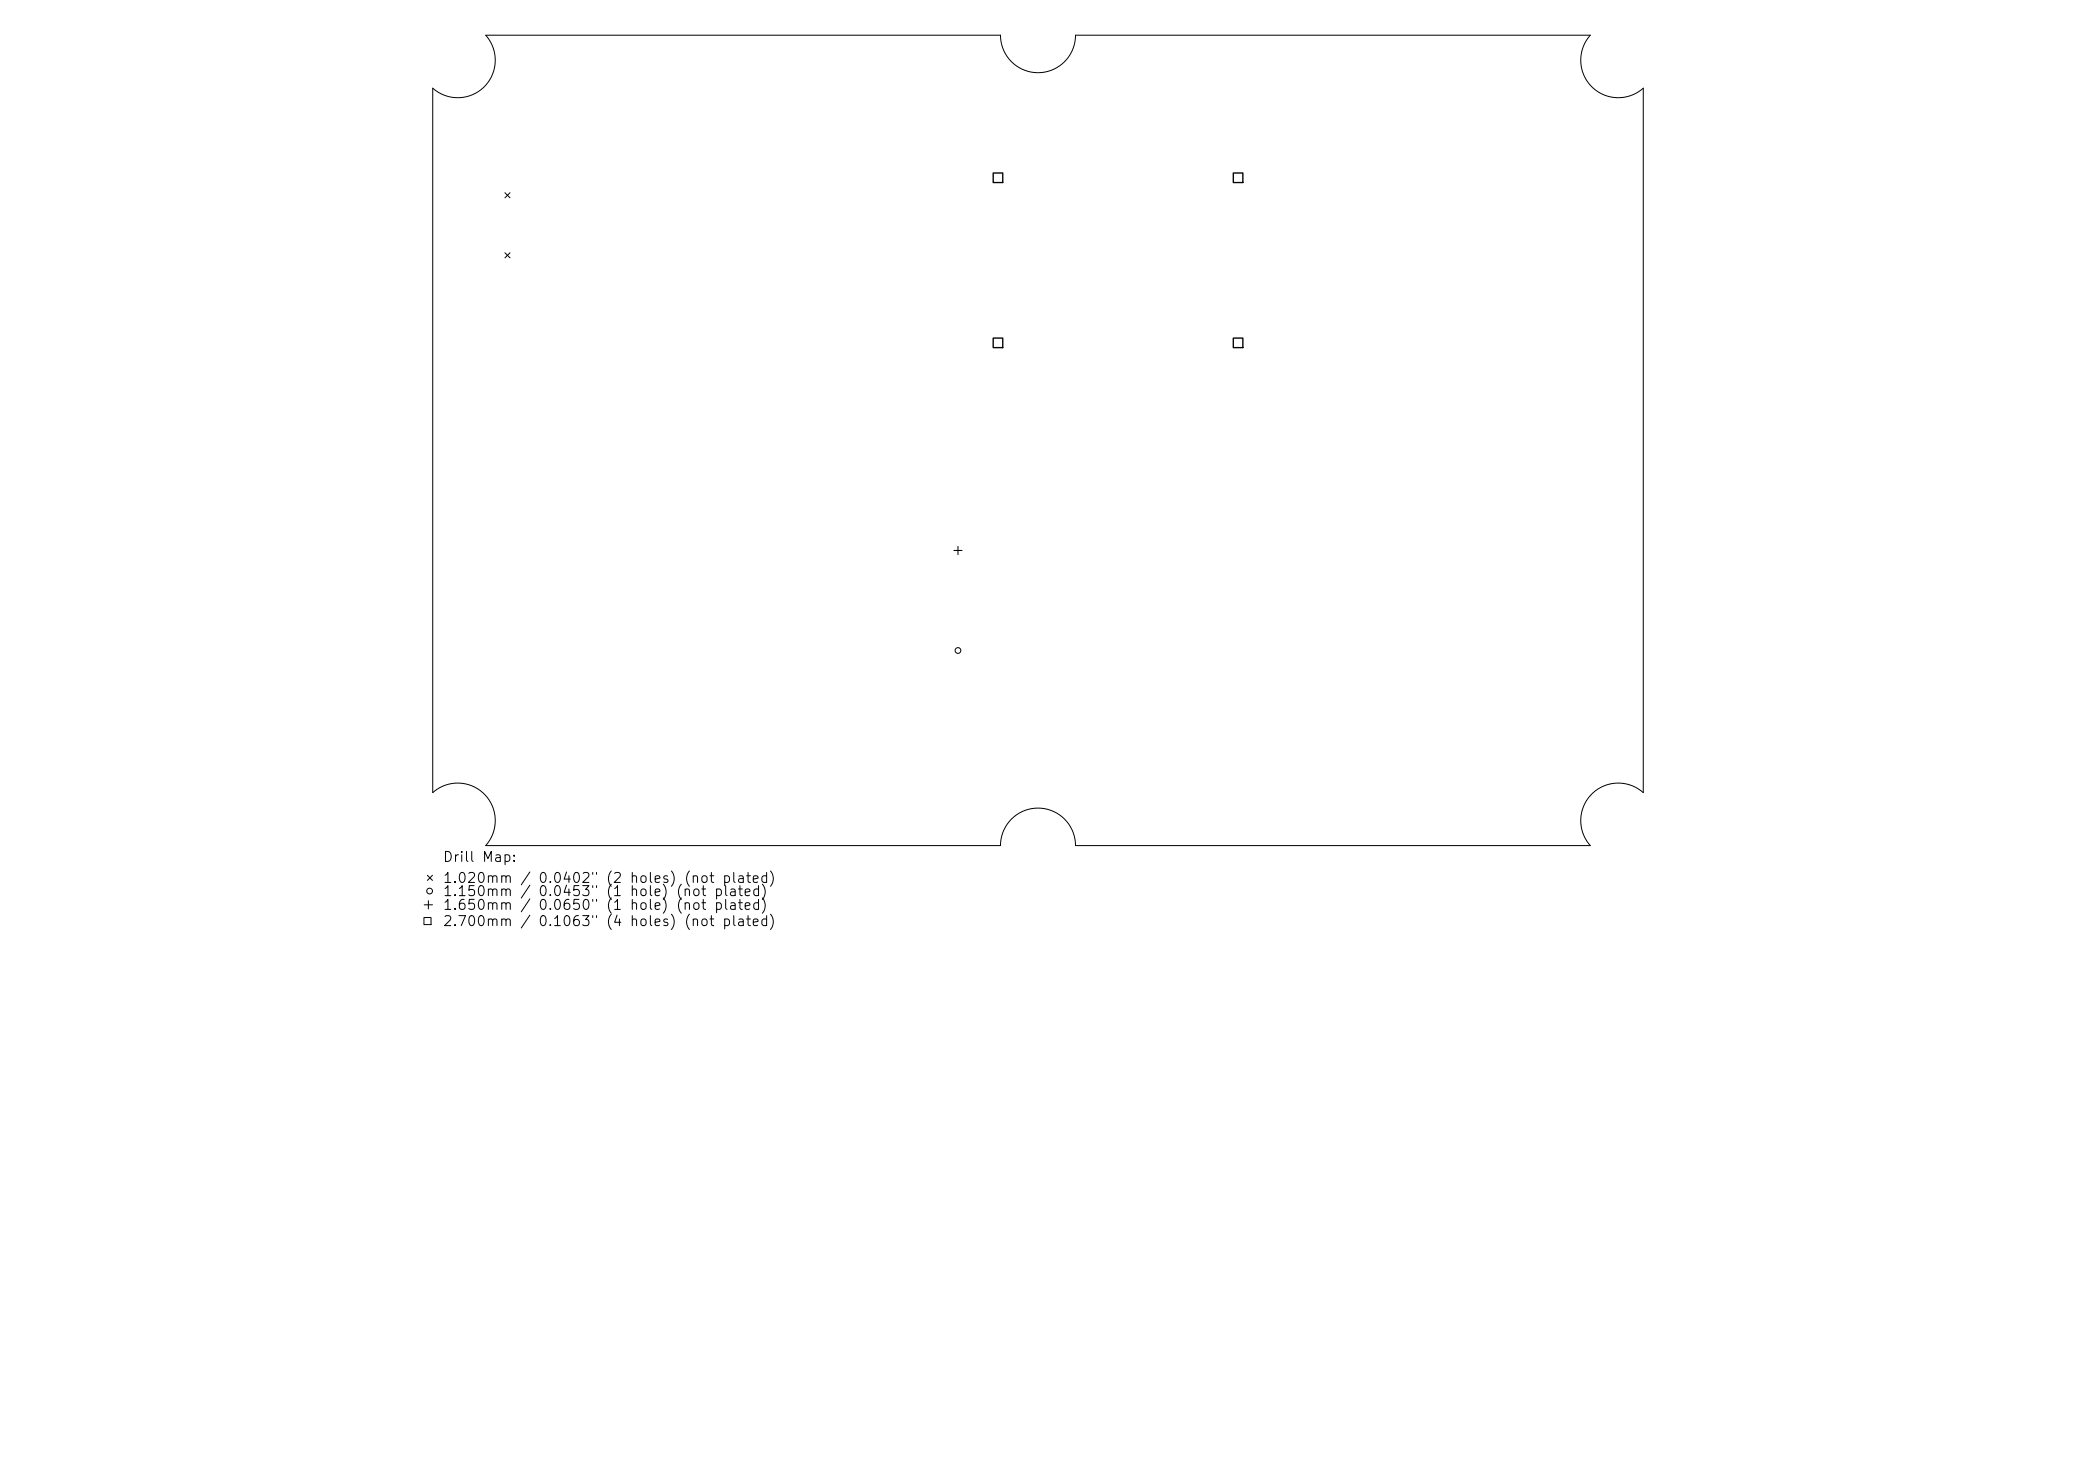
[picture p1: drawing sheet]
<svg xmlns="http://www.w3.org/2000/svg" width="297mm" height="210mm" viewBox="0 0 297 210" stroke-linecap="round" stroke-linejoin="round" font-family="sans-serif">
<defs><g id="words">
<g font-size="1.4">
<text x="63.3" y="123.7">Drill Map:</text>
<text x="63.3" y="126.7">1.020mm / 0.0402&quot; (2 holes) (not plated)</text>
<text x="63.3" y="128.6">1.150mm / 0.0453&quot; (1 hole) (not plated)</text>
<text x="63.3" y="130.5">1.650mm / 0.0650&quot; (1 hole) (not plated)</text>
<text x="63.3" y="132.9">2.700mm / 0.1063&quot; (4 holes) (not plated)</text>
</g>
</g></defs>
<g fill="none" stroke="#000" stroke-width=".14">
<path d="M61.9 12.6a5.4 5.4 0 0 0 7.4-.2 5.4 5.4 0 0 0 .2-7.4h73.6a5.4 5.4 0 0 0 5.4 5.4 5.4 5.4 0 0 0 5.4-5.4h73.6a5.4 5.4 0 0 0 .2 7.4 5.4 5.4 0 0 0 7.4 .2v100.8a5.4 5.4 0 0 0-7.4 .2 5.4 5.4 0 0 0-.2 7.4h-73.6a5.4 5.4 0 0 0-5.4-5.4 5.4 5.4 0 0 0-5.4 5.4h-73.6a5.4 5.4 0 0 0-.2-7.4 5.4 5.4 0 0 0-7.4-.2zM72.2 27.6l.8 .7M72.2 36.2l.8 .7M73 27.6l-.8 .7M73 36.2l-.8 .7M136.5 78.7h1.1M137.1 78.2v1.1M60.7 131.3h1v1h-1zM60.7 129.4h1.2M61.1 125.2l.8 .7M61.3 128.8v1.2M61.9 125.2l-.8 .7"/>
<circle cx="137.1" cy="93.1" r=".41"/>
<circle cx="61.5" cy="127.5" r=".41"/>
</g>
<path d="M142.1 24.7h1.4v1.4h-1.4zM176.4 24.7h1.4v1.4h-1.4zM142.1 48.4h1.4v1.3h-1.4zM176.4 48.4h1.4v1.3h-1.4z" fill="none" stroke="#000" stroke-width=".19"/>
<use href="#words"/>
</svg>
